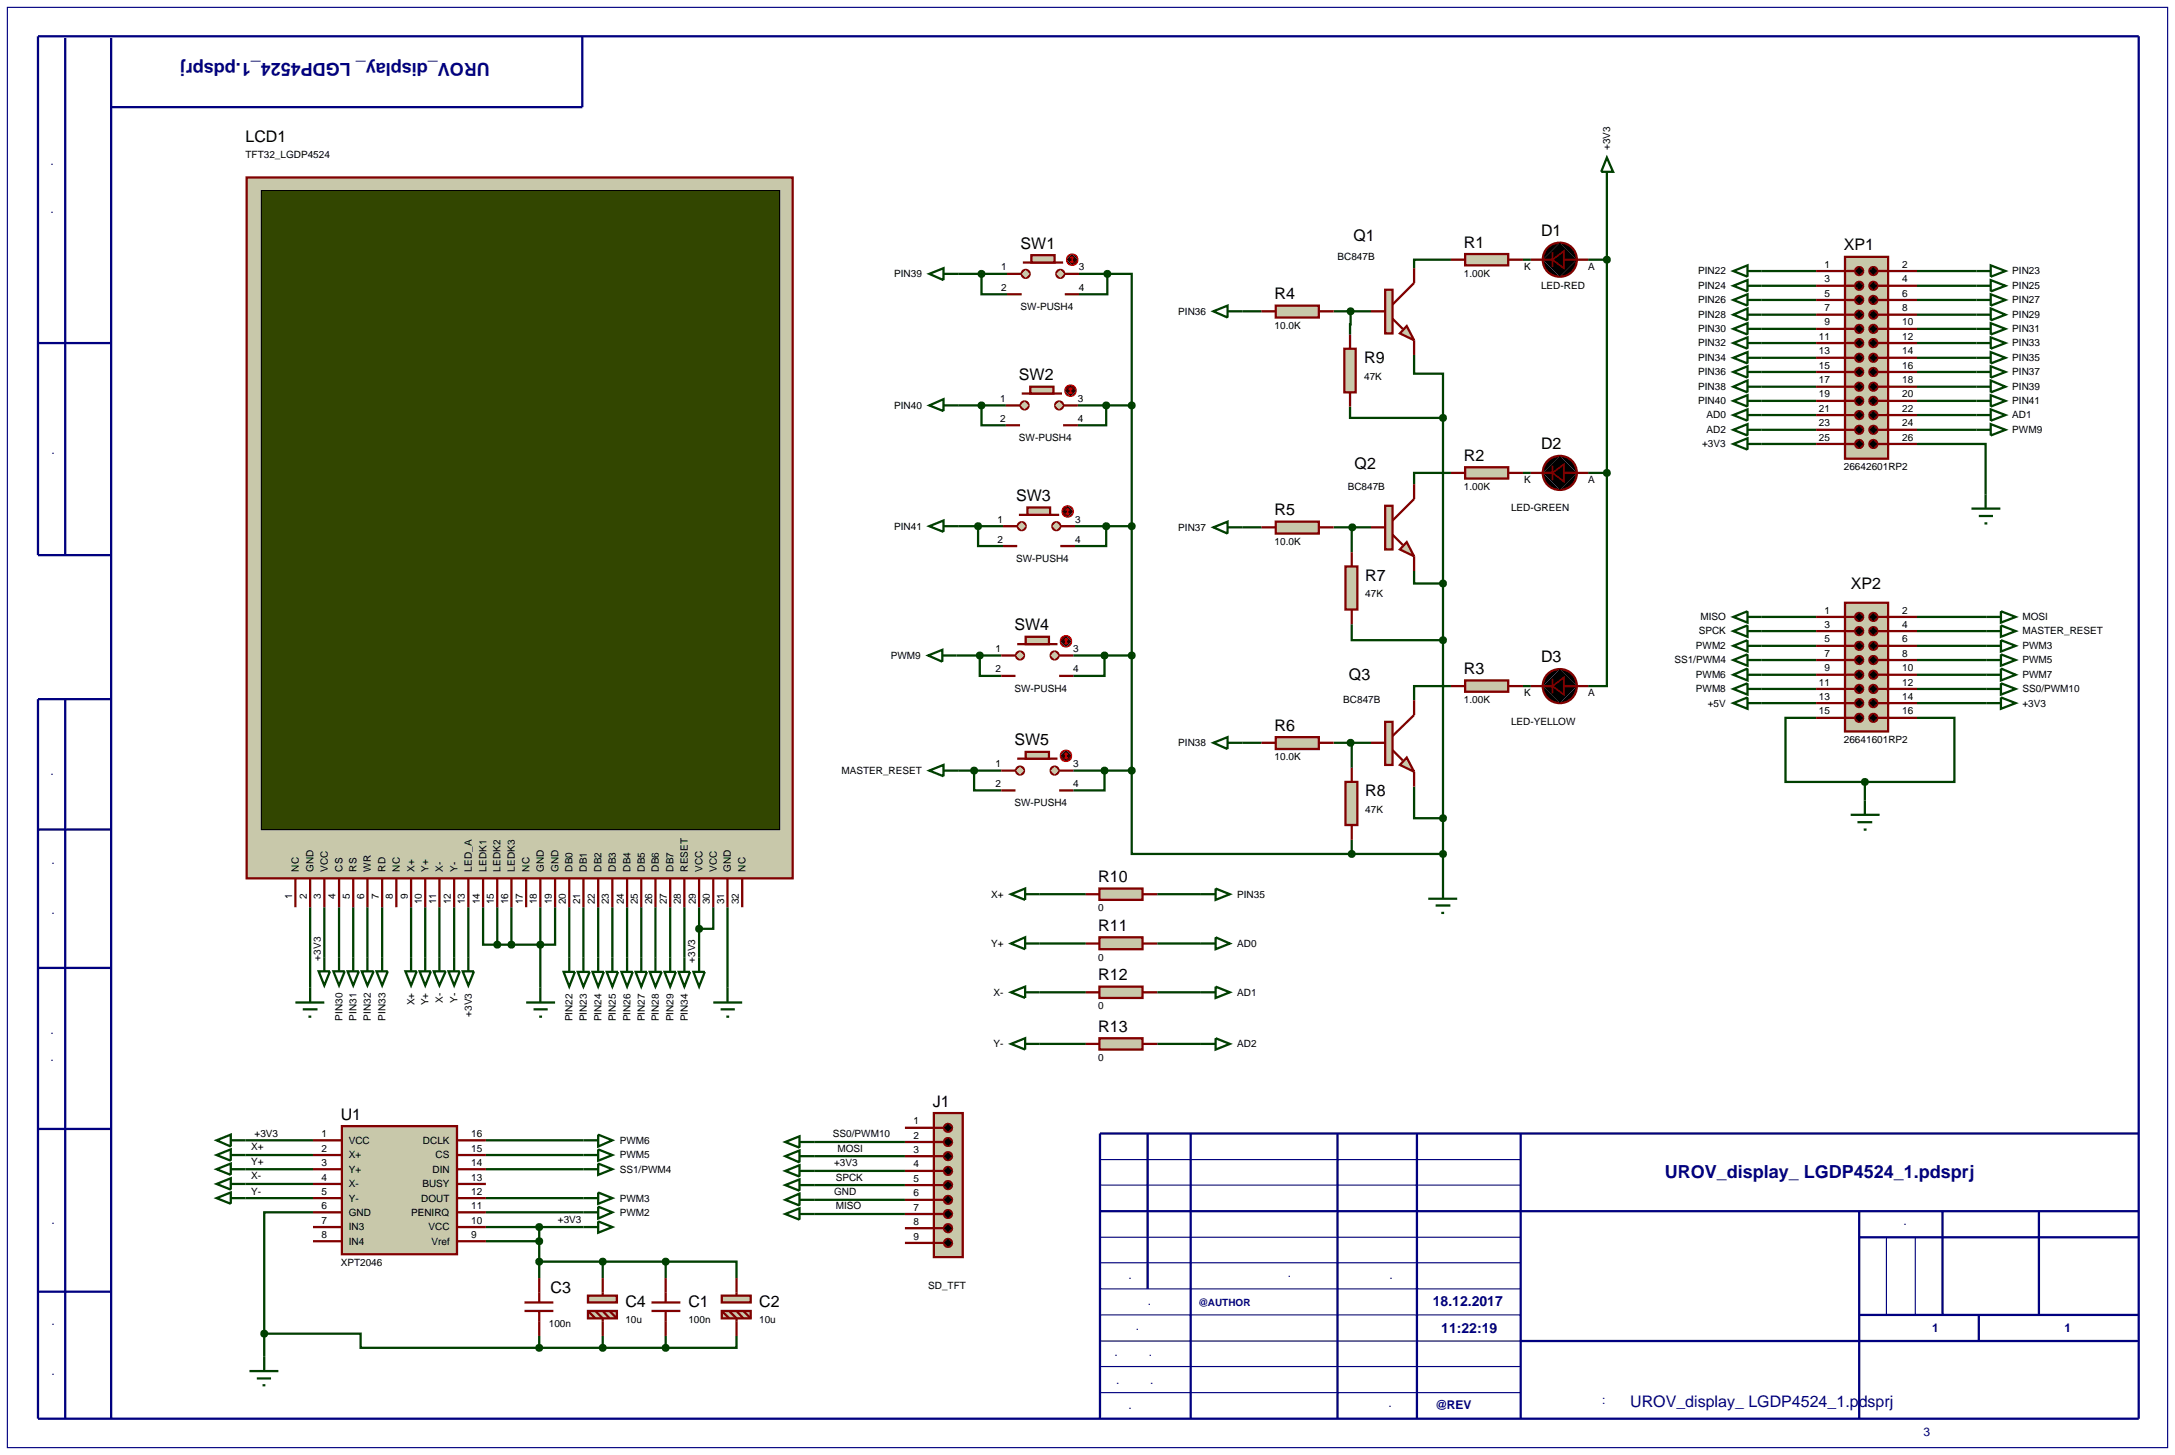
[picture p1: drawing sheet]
<svg xmlns="http://www.w3.org/2000/svg" width="384mm" height="257mm" viewBox="0 0 384 257" stroke-linecap="round" stroke-linejoin="round" font-family="sans-serif">
<defs><g id="words">
<g font-size="3.2" fill="#000080">
<text x="86.4" y="11.2" transform="rotate(-180 86.4 11.2)">UROV_display_ LGDP4524_1.pdsprj</text>
<text x="293.6" y="207.7">UROV_display_ LGDP4524_1.pdsprj</text>
</g>
<g font-size="2.8">
<text x="43.3" y="25">LCD1</text>
<text x="271.8" y="41.6">D1</text>
<text x="180" y="43.9">SW1</text>
<text x="238.7" y="42.6">Q1</text>
<text x="258.2" y="43.7">R1</text>
<text x="325.2" y="44.2">XP1</text>
<text x="224.8" y="52.8">R4</text>
<text x="240.6" y="64.1">R9</text>
<text x="179.7" y="67">SW2</text>
<text x="238.9" y="82.7">Q2</text>
<text x="258.2" y="81.3">R2</text>
<text x="271.8" y="79.2">D2</text>
<text x="179.2" y="88.4">SW3</text>
<text x="224.8" y="90.9">R5</text>
<text x="240.8" y="102.5">R7</text>
<text x="326.4" y="103.9">XP2</text>
<text x="178.9" y="111.2">SW4</text>
<text x="237.9" y="120">Q3</text>
<text x="258.2" y="118.9">R3</text>
<text x="271.8" y="116.8">D3</text>
<text x="178.9" y="131.5">SW5</text>
<text x="224.8" y="128.9">R6</text>
<text x="240.8" y="140.5">R8</text>
<text x="193.7" y="155.6">R10</text>
<text x="193.7" y="164.2">R11</text>
<text x="193.7" y="172.9">R12</text>
<text x="193.7" y="182">R13</text>
<text x="60.1" y="197.5">U1</text>
<text x="164.5" y="195.2">J1</text>
<text x="97.1" y="228">C3</text>
<text x="110.3" y="230.5">C4</text>
<text x="121.4" y="230.5">C1</text>
<text x="133.9" y="230.5">C2</text>
</g>
<text font-size="2.8" fill="#000080" x="287.5" y="248.1">UROV_display_ LGDP4524_1.pdsprj</text>
<g font-size="2.5" fill="#000080">
<text x="252.7" y="230.3">18.12.2017</text>
<text x="254.2" y="235">11:22:19</text>
</g>
<g font-size="2.1" fill="#000080">
<text x="9.3" y="42.7" transform="rotate(-90 9.3 42.7)">Перв. примен.</text>
<text x="9.5" y="86.3" transform="rotate(-90 9.5 86.3)">Справ. №</text>
<text x="9.3" y="141.9" transform="rotate(-90 9.3 141.9)">Подп. и дата</text>
<text x="9.5" y="165.2" transform="rotate(-90 9.5 165.2)">Инв. № дубл.</text>
<text x="9.3" y="192.2" transform="rotate(-90 9.3 192.2)">Взам. инв. №</text>
<text x="9.5" y="221.1" transform="rotate(-90 9.5 221.1)">Подп. и дата</text>
<text x="332.2" y="216.1">Лит.</text>
<text x="195.1" y="225.5">Изм.</text>
<text x="218.4" y="225.2">№ докум.</text>
<text x="240" y="225.5">Подп.</text>
<text x="195.3" y="230.1">Разраб.</text>
<text x="195.3" y="234.6">Пров.</text>
<text x="195.3" y="239.2">Т.контр.</text>
<text x="340.8" y="234.9">1</text>
<text x="364.1" y="234.9">1</text>
<text x="195.3" y="244">Н.контр.</text>
<text x="9.5" y="246.5" transform="rotate(-90 9.5 246.5)">Инв. № подл.</text>
<text x="195.6" y="248.4">Утв.</text>
<text x="239" y="248.1">Ревиз.</text>
<text x="253.1" y="248.4">@REV</text>
<text x="269" y="247.6">Файл проекта:</text>
<text x="329.7" y="253.2">Формат А3</text>
</g>
<g font-size="1.8">
<text x="43.3" y="27.8">TFT32_LGDP4524</text>
<text x="284" y="26.5" transform="rotate(-90 284 26.5)">+3V3</text>
<text x="176.6" y="47.7">1</text>
<text x="190.3" y="47.7">3</text>
<text x="235.9" y="45.9">BC847B</text>
<text x="268.8" y="47.6">K</text>
<text x="280.1" y="47.6">A</text>
<text x="321.8" y="47.2">1</text>
<text x="335.5" y="47.2">2</text>
<text x="157.7" y="48.9">PIN39</text>
<text x="176.6" y="51.3">2</text>
<text x="190.3" y="51.3">4</text>
<text x="258.2" y="48.8">1.00K</text>
<text x="271.8" y="50.9">LED-RED</text>
<text x="299.5" y="48.4">PIN22</text>
<text x="299.5" y="51">PIN24</text>
<text x="299.5" y="53.5">PIN26</text>
<text x="321.8" y="49.8">3</text>
<text x="321.8" y="52.3">5</text>
<text x="335.5" y="49.8">4</text>
<text x="335.5" y="52.3">6</text>
<text x="354.9" y="48.4">PIN23</text>
<text x="354.9" y="51">PIN25</text>
<text x="354.9" y="53.5">PIN27</text>
<text x="180" y="54.7">SW-PUSH4</text>
<text x="207.8" y="55.5">PIN36</text>
<text x="224.8" y="58">10.0K</text>
<text x="299.5" y="56.1">PIN28</text>
<text x="299.5" y="58.6">PIN30</text>
<text x="320.8" y="59.9">11</text>
<text x="321.8" y="54.9">7</text>
<text x="321.8" y="57.4">9</text>
<text x="335.5" y="54.9">8</text>
<text x="335.5" y="57.4">10</text>
<text x="335.5" y="59.9">12</text>
<text x="354.9" y="56.1">PIN29</text>
<text x="354.9" y="58.6">PIN31</text>
<text x="299.5" y="61.1">PIN32</text>
<text x="299.5" y="63.7">PIN34</text>
<text x="320.8" y="62.5">13</text>
<text x="320.8" y="65">15</text>
<text x="335.5" y="62.5">14</text>
<text x="335.5" y="65">16</text>
<text x="354.9" y="61.1">PIN33</text>
<text x="354.9" y="63.7">PIN35</text>
<text x="176.4" y="70.9">1</text>
<text x="190.1" y="70.9">3</text>
<text x="240.6" y="67">47K</text>
<text x="299.5" y="66.2">PIN36</text>
<text x="299.5" y="68.8">PIN38</text>
<text x="299.5" y="71.3">PIN40</text>
<text x="320.8" y="67.6">17</text>
<text x="320.8" y="70.1">19</text>
<text x="335.5" y="67.6">18</text>
<text x="335.5" y="70.1">20</text>
<text x="354.9" y="66.2">PIN37</text>
<text x="354.9" y="68.8">PIN39</text>
<text x="354.9" y="71.3">PIN41</text>
<text x="157.7" y="72.1">PIN40</text>
<text x="176.4" y="74.4">2</text>
<text x="179.7" y="77.8">SW-PUSH4</text>
<text x="190.1" y="74.4">4</text>
<text x="301" y="73.8">AD0</text>
<text x="301" y="76.4">AD2</text>
<text x="320.8" y="72.6">21</text>
<text x="320.8" y="75.2">23</text>
<text x="320.8" y="77.7">25</text>
<text x="335.5" y="72.6">22</text>
<text x="335.5" y="75.2">24</text>
<text x="335.5" y="77.7">26</text>
<text x="354.9" y="73.8">AD1</text>
<text x="354.9" y="76.4">PWM9</text>
<text x="300.2" y="78.9">+3V3</text>
<text x="325.2" y="82.9">26642601RP2</text>
<text x="237.7" y="86.5">BC847B</text>
<text x="258.2" y="86.4">1.00K</text>
<text x="268.8" y="85.2">K</text>
<text x="280.1" y="85.2">A</text>
<text x="157.7" y="93.4">PIN41</text>
<text x="175.9" y="92.2">1</text>
<text x="175.9" y="95.7">2</text>
<text x="189.6" y="92.2">3</text>
<text x="189.6" y="95.7">4</text>
<text x="207.8" y="93.6">PIN37</text>
<text x="266.5" y="90.2">LED-GREEN</text>
<text x="179.2" y="99.1">SW-PUSH4</text>
<text x="224.8" y="96.1">10.0K</text>
<text x="240.8" y="105.3">47K</text>
<text x="299.6" y="111.9">SPCK</text>
<text x="299.9" y="109.4">MISO</text>
<text x="321.8" y="108.2">1</text>
<text x="321.8" y="110.7">3</text>
<text x="321.8" y="113.3">5</text>
<text x="335.5" y="108.2">2</text>
<text x="335.5" y="110.7">4</text>
<text x="335.5" y="113.3">6</text>
<text x="356.7" y="109.4">MOSI</text>
<text x="356.7" y="111.9">MASTER_RESET</text>
<text x="157.1" y="116.2">PWM9</text>
<text x="175.6" y="115">1</text>
<text x="175.6" y="118.6">2</text>
<text x="189.3" y="115">3</text>
<text x="189.3" y="118.6">4</text>
<text x="295.3" y="117">SS1/PWM4</text>
<text x="299.1" y="114.5">PWM2</text>
<text x="299.1" y="119.6">PWM6</text>
<text x="321.8" y="115.8">7</text>
<text x="321.8" y="118.4">9</text>
<text x="335.5" y="115.8">8</text>
<text x="335.5" y="118.4">10</text>
<text x="356.7" y="114.5">PWM3</text>
<text x="356.7" y="117">PWM5</text>
<text x="356.7" y="119.6">PWM7</text>
<text x="178.9" y="122">SW-PUSH4</text>
<text x="236.9" y="123.9">BC847B</text>
<text x="258.2" y="124">1.00K</text>
<text x="268.8" y="122.8">K</text>
<text x="280.1" y="122.8">A</text>
<text x="299.1" y="122.1">PWM8</text>
<text x="301.2" y="124.6">+5V</text>
<text x="320.8" y="120.9">11</text>
<text x="320.8" y="123.4">13</text>
<text x="320.8" y="126">15</text>
<text x="335.5" y="120.9">12</text>
<text x="335.5" y="123.4">14</text>
<text x="335.5" y="126">16</text>
<text x="356.7" y="122.1">SS0/PWM10</text>
<text x="356.7" y="124.6">+3V3</text>
<text x="207.8" y="131.6">PIN38</text>
<text x="266.5" y="127.8">LED-YELLOW</text>
<text x="325.2" y="131">26641601RP2</text>
<text x="148.4" y="136.5">MASTER_RESET</text>
<text x="175.6" y="135.3">1</text>
<text x="189.3" y="135.3">3</text>
<text x="224.8" y="134.1">10.0K</text>
<text x="175.6" y="138.8">2</text>
<text x="178.9" y="142.2">SW-PUSH4</text>
<text x="189.3" y="138.8">4</text>
<text x="240.8" y="143.3">47K</text>
<text x="52.7" y="153.7" transform="rotate(-90 52.7 153.7)">NC</text>
<text x="55.3" y="153.7" transform="rotate(-90 55.3 153.7)">GND</text>
<text x="57.8" y="153.7" transform="rotate(-90 57.8 153.7)">VCC</text>
<text x="60.4" y="153.7" transform="rotate(-90 60.4 153.7)">CS</text>
<text x="62.9" y="153.7" transform="rotate(-90 62.9 153.7)">RS</text>
<text x="65.4" y="153.7" transform="rotate(-90 65.4 153.7)">WR</text>
<text x="68" y="153.7" transform="rotate(-90 68 153.7)">RD</text>
<text x="70.5" y="153.7" transform="rotate(-90 70.5 153.7)">NC</text>
<text x="73.1" y="153.7" transform="rotate(-90 73.1 153.7)">X+</text>
<text x="75.6" y="153.7" transform="rotate(-90 75.6 153.7)">Y+</text>
<text x="78.1" y="153.7" transform="rotate(-90 78.1 153.7)">X-</text>
<text x="80.7" y="153.7" transform="rotate(-90 80.7 153.7)">Y-</text>
<text x="83.2" y="153.7" transform="rotate(-90 83.2 153.7)">LED_A</text>
<text x="85.8" y="153.7" transform="rotate(-90 85.8 153.7)">LEDK1</text>
<text x="88.3" y="153.7" transform="rotate(-90 88.3 153.7)">LEDK2</text>
<text x="90.8" y="153.7" transform="rotate(-90 90.8 153.7)">LEDK3</text>
<text x="93.4" y="153.7" transform="rotate(-90 93.4 153.7)">NC</text>
<text x="95.9" y="153.7" transform="rotate(-90 95.9 153.7)">GND</text>
<text x="98.5" y="153.7" transform="rotate(-90 98.5 153.7)">GND</text>
<text x="101" y="153.7" transform="rotate(-90 101 153.7)">DB0</text>
<text x="103.5" y="153.7" transform="rotate(-90 103.5 153.7)">DB1</text>
<text x="106.1" y="153.7" transform="rotate(-90 106.1 153.7)">DB2</text>
<text x="108.6" y="153.7" transform="rotate(-90 108.6 153.7)">DB3</text>
<text x="111.2" y="153.7" transform="rotate(-90 111.2 153.7)">DB4</text>
<text x="113.7" y="153.7" transform="rotate(-90 113.7 153.7)">DB5</text>
<text x="116.2" y="153.7" transform="rotate(-90 116.2 153.7)">DB6</text>
<text x="118.8" y="153.7" transform="rotate(-90 118.8 153.7)">DB7</text>
<text x="121.3" y="153.7" transform="rotate(-90 121.3 153.7)">RESET</text>
<text x="123.9" y="153.7" transform="rotate(-90 123.9 153.7)">VCC</text>
<text x="126.4" y="153.7" transform="rotate(-90 126.4 153.7)">VCC</text>
<text x="128.9" y="153.7" transform="rotate(-90 128.9 153.7)">GND</text>
<text x="131.5" y="153.7" transform="rotate(-90 131.5 153.7)">NC</text>
<text x="51.5" y="158.5" transform="rotate(-90 51.5 158.5)">1</text>
<text x="54.1" y="158.5" transform="rotate(-90 54.1 158.5)">2</text>
<text x="56.6" y="158.5" transform="rotate(-90 56.6 158.5)">3</text>
<text x="59.2" y="158.5" transform="rotate(-90 59.2 158.5)">4</text>
<text x="61.7" y="158.5" transform="rotate(-90 61.7 158.5)">5</text>
<text x="64.2" y="158.5" transform="rotate(-90 64.2 158.5)">6</text>
<text x="66.8" y="158.5" transform="rotate(-90 66.8 158.5)">7</text>
<text x="69.3" y="158.5" transform="rotate(-90 69.3 158.5)">8</text>
<text x="71.9" y="158.5" transform="rotate(-90 71.9 158.5)">9</text>
<text x="74.4" y="159.5" transform="rotate(-90 74.4 159.5)">10</text>
<text x="76.9" y="159.5" transform="rotate(-90 76.9 159.5)">11</text>
<text x="79.5" y="159.5" transform="rotate(-90 79.5 159.5)">12</text>
<text x="82" y="159.5" transform="rotate(-90 82 159.5)">13</text>
<text x="84.6" y="159.5" transform="rotate(-90 84.6 159.5)">14</text>
<text x="87.1" y="159.5" transform="rotate(-90 87.1 159.5)">15</text>
<text x="89.6" y="159.5" transform="rotate(-90 89.6 159.5)">16</text>
<text x="92.2" y="159.5" transform="rotate(-90 92.2 159.5)">17</text>
<text x="94.7" y="159.5" transform="rotate(-90 94.7 159.5)">18</text>
<text x="97.3" y="159.5" transform="rotate(-90 97.3 159.5)">19</text>
<text x="99.8" y="159.5" transform="rotate(-90 99.8 159.5)">20</text>
<text x="102.3" y="159.5" transform="rotate(-90 102.3 159.5)">21</text>
<text x="104.9" y="159.5" transform="rotate(-90 104.9 159.5)">22</text>
<text x="107.4" y="159.5" transform="rotate(-90 107.4 159.5)">23</text>
<text x="110" y="159.5" transform="rotate(-90 110 159.5)">24</text>
<text x="112.5" y="159.5" transform="rotate(-90 112.5 159.5)">25</text>
<text x="115" y="159.5" transform="rotate(-90 115 159.5)">26</text>
<text x="117.6" y="159.5" transform="rotate(-90 117.6 159.5)">27</text>
<text x="120.1" y="159.5" transform="rotate(-90 120.1 159.5)">28</text>
<text x="122.7" y="159.5" transform="rotate(-90 122.7 159.5)">29</text>
<text x="125.2" y="159.5" transform="rotate(-90 125.2 159.5)">30</text>
<text x="127.7" y="159.5" transform="rotate(-90 127.7 159.5)">31</text>
<text x="130.3" y="159.5" transform="rotate(-90 130.3 159.5)">32</text>
<text x="174.8" y="158.3">X+</text>
<text x="193.7" y="160.7">0</text>
<text x="218.2" y="158.3">PIN35</text>
<text x="174.8" y="167">Y+</text>
<text x="218.2" y="167">AD0</text>
<text x="56.6" y="169.4" transform="rotate(-90 56.6 169.4)">+3V3</text>
<text x="122.6" y="169.8" transform="rotate(-90 122.6 169.8)">+3V3</text>
<text x="193.7" y="169.4">0</text>
<text x="60.4" y="180" transform="rotate(-90 60.4 180)">PIN30</text>
<text x="62.9" y="180" transform="rotate(-90 62.9 180)">PIN31</text>
<text x="65.4" y="180" transform="rotate(-90 65.4 180)">PIN32</text>
<text x="68" y="180" transform="rotate(-90 68 180)">PIN33</text>
<text x="73.1" y="177.3" transform="rotate(-90 73.1 177.3)">X+</text>
<text x="75.6" y="177.3" transform="rotate(-90 75.6 177.3)">Y+</text>
<text x="78.1" y="176.9" transform="rotate(-90 78.1 176.9)">X-</text>
<text x="80.7" y="176.9" transform="rotate(-90 80.7 176.9)">Y-</text>
<text x="83.2" y="179.3" transform="rotate(-90 83.2 179.3)">+3V3</text>
<text x="175.2" y="175.6">X-</text>
<text x="193.7" y="178">0</text>
<text x="218.2" y="175.6">AD1</text>
<text x="101" y="180.1" transform="rotate(-90 101 180.1)">PIN22</text>
<text x="103.5" y="180.1" transform="rotate(-90 103.5 180.1)">PIN23</text>
<text x="106.1" y="180.1" transform="rotate(-90 106.1 180.1)">PIN24</text>
<text x="108.6" y="180.1" transform="rotate(-90 108.6 180.1)">PIN25</text>
<text x="111.2" y="180.1" transform="rotate(-90 111.2 180.1)">PIN26</text>
<text x="113.7" y="180.1" transform="rotate(-90 113.7 180.1)">PIN27</text>
<text x="116.2" y="180.1" transform="rotate(-90 116.2 180.1)">PIN28</text>
<text x="118.8" y="180.1" transform="rotate(-90 118.8 180.1)">PIN29</text>
<text x="121.3" y="180.1" transform="rotate(-90 121.3 180.1)">PIN34</text>
<text x="175.2" y="184.7">Y-</text>
<text x="218.2" y="184.7">AD2</text>
<text x="193.7" y="187.1">0</text>
<text x="44.3" y="202.9">X+</text>
<text x="44.9" y="200.5">+3V3</text>
<text x="56.7" y="200.5">1</text>
<text x="56.7" y="203.1">2</text>
<text x="61.5" y="201.7">VCC</text>
<text x="74.6" y="201.7">DCLK</text>
<text x="83.1" y="200.5">16</text>
<text x="83.1" y="203.1">15</text>
<text x="109.3" y="201.7">PWM6</text>
<text x="146.9" y="200.6">SS0/PWM10</text>
<text x="147.7" y="203.1">MOSI</text>
<text x="161.1" y="198.3">1</text>
<text x="161.1" y="200.8">2</text>
<text x="161.1" y="203.3">3</text>
<text x="44.3" y="205.4">Y+</text>
<text x="44.3" y="208">X-</text>
<text x="56.7" y="205.6">3</text>
<text x="56.7" y="208.2">4</text>
<text x="61.5" y="204.3">X+</text>
<text x="61.5" y="206.8">Y+</text>
<text x="61.5" y="209.4">X-</text>
<text x="74.5" y="209.4">BUSY</text>
<text x="76.3" y="206.8">DIN</text>
<text x="76.8" y="204.3">CS</text>
<text x="83.1" y="205.6">14</text>
<text x="83.1" y="208.2">13</text>
<text x="109.3" y="204.3">PWM5</text>
<text x="109.3" y="206.8">SS1/PWM4</text>
<text x="147.1" y="205.7">+3V3</text>
<text x="147.4" y="208.2">SPCK</text>
<text x="161.1" y="205.9">4</text>
<text x="161.1" y="208.4">5</text>
<text x="44.3" y="210.8">Y-</text>
<text x="56.7" y="210.7">5</text>
<text x="56.7" y="213.2">6</text>
<text x="56.7" y="215.8">7</text>
<text x="61.5" y="211.9">Y-</text>
<text x="61.5" y="214.4">GND</text>
<text x="72.5" y="214.4">PENIRQ</text>
<text x="74.3" y="211.9">DOUT</text>
<text x="83.1" y="210.7">12</text>
<text x="83.1" y="213.2">11</text>
<text x="83.1" y="215.8">10</text>
<text x="98.4" y="215.7">+3V3</text>
<text x="109.3" y="211.9">PWM3</text>
<text x="109.3" y="214.4">PWM2</text>
<text x="147.1" y="210.8">GND</text>
<text x="147.4" y="213.3">MISO</text>
<text x="161.1" y="211">6</text>
<text x="161.1" y="213.5">7</text>
<text x="161.1" y="216">8</text>
<text x="56.7" y="218.3">8</text>
<text x="61.5" y="217">IN3</text>
<text x="61.5" y="219.5">IN4</text>
<text x="75.6" y="217">VCC</text>
<text x="76.1" y="219.5">Vref</text>
<text x="83.1" y="218.3">9</text>
<text x="161.1" y="218.6">9</text>
<text x="60.1" y="223.2">XPT2046</text>
<text x="163.7" y="227.3">SD_TFT</text>
<text x="110.3" y="233.4">10u</text>
<text x="121.4" y="233.4">100n</text>
<text x="133.9" y="233.4">10u</text>
<text x="96.8" y="234.1">100n</text>
</g>
<text font-size="1.8" fill="#000080" x="211.3" y="230.4">@AUTHOR</text>
</g></defs>
<path d="M1.3 1.3h381v254h-381zM194 218.2h74.2M194 209h74.2M194 204.5h74.2M332.7 218.2v13.7M337.8 218.2v13.7M194 222.7h74.2M194 231.9h74.2M194 236.5h74.2M194 227.3h74.2M194 241h74.2M194 245.6h74.2" fill="none" stroke="#000080" stroke-width=".2"/>
<g fill="none" stroke="#000080" stroke-width=".4">
<path d="M11.5 6.7v91.2M19.6 6.7v243.5M102.7 6.4v12.5h-83.1M6.7 60.5h12.9M19.6 97.9h-12.9v-91.5h370.5v243.8h-370.5v-126.9h12.9M11.5 123.3v126.9M6.7 146.3h12.9M6.7 170.7h12.9M6.7 199.1h12.9M202.4 199.9v27.4M210 199.9v50.3M235.9 199.9v50.3"/>
<path d="M249.9 199.9v50.3M268.2 199.9v50.3M377.2 199.9h-183.2v50.3M194 213.6h183.2M327.9 213.6v36.6M327.9 218.2h49.3M342.6 213.6v18.3M359.6 213.6v18.3M6.7 227.8h12.9M268.2 236.5h109M327.9 231.9h49.3M349 231.9v4.6"/>
</g>
<g fill="none" stroke="#004000" stroke-width=".4">
<path d="M283.4 32.8v50.6M169 48.3h8.6M173.1 48.3v3.6h4.5M190.3 48.3h5M195.3 48.3h4.3v23.2M195.3 48.3v3.6h-5M219.1 54.9h3.4M235.2 54.9h6.6M238.2 54.9l-.1 4.1M255.9 45.8h-6.5v1.5M268.6 45.8h1.4M280.1 45.8h3.3"/>
<path d="M310.7 47.8h9.6M310.7 50.4h9.6M310.7 52.9h9.6M310.7 55.5h9.6M310.7 58h9.6M338.1 47.8h10.5M338.1 50.4h10.5M338.1 52.9h10.5M338.1 55.5h10.5M338.1 58h10.5M169 71.5h8.4M173.1 71.5v3.5h4.3"/>
<path d="M190.1 71.5h9.5M195.1 71.5v3.5h-5M199.6 71.5v64.4M238.1 71.7v2h16.4M249.4 62.6v3.3h5.1v7.8M254.5 73.7v82.2M310.7 60.5h9.6M310.7 63.1h9.6M310.7 65.6h9.6M310.7 68.2h9.6M310.7 70.7h9.6M310.7 73.2h9.6"/>
<path d="M310.7 75.8h9.6M310.7 78.3h9.6M338.1 78.3h12.1v8.9M338.1 60.5h10.5M338.1 63.1h10.5M338.1 65.6h10.5M338.1 68.2h10.5M338.1 70.7h10.5M338.1 73.2h10.5M338.1 75.8h10.5M169 92.8h7.9M172.5 92.8v3.5h4.4"/>
<path d="M189.6 92.8h10M195.1 92.8v3.5h-5.5M219.1 93h3.4M235.2 93h6.6M238.5 93v-.2h-.1v4.6M255.9 83.4h-6.5v2M268.6 83.4h1.4M280.1 83.4h3.3M283.4 83.4v37.6h-3.3M168.7 115.6h7.9M172.8 115.6v3.6h3.8M189.3 115.6h10.3"/>
<path d="M194.8 115.6v3.6h-5.5M238.4 110.1v2.8h16.1M249.4 100.7v2.2h5.1M310.7 108.8h9.6M310.7 111.3h9.6M310.7 113.9h9.6M310.7 116.4h9.6M310.7 119h9.6M338.1 108.8h12.3M338.1 111.3h12.3M338.1 113.9h12.3M338.1 116.4h12.3"/>
<path d="M338.1 119h12.3M169 135.9h7.6M171.8 135.9v3.5h4.8M189.3 135.9h10.3M194.8 135.9v3.5h-5.5M199.6 135.9v14.7h38.8M219.1 131h3.4M235.2 131h6.6M238.2 131v-.2h.2v4.6M249.4 138.7v5.6h5.1M255.9 121h-6.5v2.5M268.6 121h1.4"/>
<path d="M310.7 121.5h9.6M310.7 124h9.6M320.3 126.6h-5.4v11.3h14M328.9 137.9v3.3M338.1 126.6h6.6v11.3h-15.8M338.1 121.5h12.3M338.1 124h12.3M54.7 160v14.2M57.2 160v8.8M59.8 160v8.8M62.3 160v8.8M64.8 160v8.8"/>
<path d="M67.4 160v8.8M72.5 160v8.8M75 160v8.8M77.5 160v8.8M80.1 160v8.8M82.6 160v8.8M85.2 160v6.6h2.5M87.7 160v6.6M90.2 160v6.6M95.3 160v14.2M97.9 160v6.6h-10.2M100.4 160v8.9"/>
<path d="M102.9 160v8.9M105.5 160v8.9M108 160v8.9M110.6 160v8.9M113.1 160v8.9M115.6 160v8.9M118.2 160v8.9M120.7 160v8.9M123.3 160v8.9M125.8 160v3.8h-2.5M128.3 160v14.2M183.3 157.7h8.2"/>
<path d="M204.1 157.7h7.7M238.4 150.6h16.1M238.4 148.1v2.5M183.3 166.4h8.2M183.3 175h8.2M204.1 166.4h7.7M204.1 175h7.7M183.3 184.1h8.2M204.1 184.1h7.7M43.3 201.1h11.9M43.3 203.7h11.9M43.3 206.2h11.9"/>
<path d="M43.3 208.8h11.9M43.3 211.3h11.9M55.2 213.8h-8.6v21.4M85.7 201.1h17.2M85.7 203.7h17.2M85.7 206.2h17.2M85.7 211.3h17.2M85.7 213.8h17.2M85.7 216.4h17.2M85.7 218.9h9.4M95.1 216.4v9M143.6 201.4h16"/>
<path d="M143.6 203.9h16M143.6 206.5h16M143.6 209h16M143.6 211.6h16M143.6 214.1h16M46.6 235.2h17v2.5h31.5M46.6 235.2v4M95.1 235.6v2.1M95.1 222.5h22.3M95.1 237.7h22.3M106.3 222.5v2.9M106.3 235.6v2.1"/>
<path d="M117.4 222.5h12.5v2.9M117.4 222.5v2.9M117.4 235.6v2.1M129.9 235.6v2.1h-12.5"/>
</g>
<path d="M43.5 31.3h96.3v123.6h-96.3z" fill="#c8c8aa" stroke="#800000" stroke-width=".4"/>
<path d="M46.1 33.6h91.4v112.7h-91.4z" fill="#324600" stroke="#000" stroke-width=".2"/>
<g fill="none" stroke="#800000" stroke-width=".4">
<path d="M52.1 154.9v5.1M54.7 154.9v5.1M57.2 154.9v5.1M59.8 154.9v5.1M62.3 154.9v5.1M64.8 154.9v5.1M67.4 154.9v5.1M69.9 154.9v5.1M72.5 154.9v5.1M75 154.9v5.1M77.5 154.9v5.1M80.1 154.9v5.1"/>
<path d="M82.6 154.9v5.1M85.2 154.9v5.1M87.7 154.9v5.1M90.2 154.9v5.1M92.8 154.9v5.1M95.3 154.9v5.1M97.9 154.9v5.1M100.4 154.9v5.1M102.9 154.9v5.1M105.5 154.9v5.1M108 154.9v5.1M110.6 154.9v5.1"/>
<path d="M113.1 154.9v5.1M115.6 154.9v5.1M118.2 154.9v5.1M120.7 154.9v5.1M123.3 154.9v5.1M125.8 154.9v5.1M128.3 154.9v5.1M130.9 154.9v5.1"/>
</g>
<path d="M60.3 198.6h20.3v22.6h-20.3z" fill="#c8c8aa" stroke="#800000" stroke-width=".4"/>
<g fill="none" stroke="#800000" stroke-width=".4">
<path d="M55.2 201.1h5.1M55.2 203.7h5.1M55.2 206.2h5.1M55.2 208.8h5.1M55.2 211.3h5.1M55.2 213.8h5.1M55.2 216.4h5.1M55.2 218.9h5.1M80.6 201.1h5.1M80.6 203.7h5.1M80.6 206.2h5.1M80.6 208.8h5.1"/>
<path d="M80.6 211.3h5.1M80.6 213.8h5.1M80.6 216.4h5.1M80.6 218.9h5.1"/>
</g>
<g fill="#c8c8aa" stroke="#800000" stroke-width=".4">
<path d="M248.1 57.5l1.3 2.5-2.5-1.2z"/>
<path d="M244.3 51.1h1.3v7.7h-1.3z"/>
</g>
<path d="M241.8 54.9h2.5M245.6 56.2l1.8 1.8M249.4 47.3v2.6l-3.8 3.8M249.4 60v2.6" fill="none" stroke="#800000" stroke-width=".4"/>
<g fill="#c8c8aa" stroke="#800000" stroke-width=".4">
<path d="M248.1 95.6l1.3 2.5-2.5-1.2z"/>
<path d="M244.3 89.2h1.3v7.7h-1.3z"/>
</g>
<path d="M241.8 93h2.5M245.6 94.3l1.8 1.8M249.4 85.4v2.6l-3.8 3.8M249.4 98.1v2.6" fill="none" stroke="#800000" stroke-width=".4"/>
<g fill="#c8c8aa" stroke="#800000" stroke-width=".4">
<path d="M248.1 133.6l1.3 2.5-2.5-1.2z"/>
<path d="M244.3 127.3h1.3v7.6h-1.3z"/>
</g>
<path d="M270 45.8h3.8M275.8 45.8h4.3M270 83.4h3.8M275.8 83.4h4.3M241.8 131h2.5M245.6 132.3l1.8 1.8M249.4 123.5v2.6l-3.8 3.7M249.4 136.1v2.6M270 121h3.8M275.8 121h4.3" fill="none" stroke="#800000" stroke-width=".4"/>
<g fill="#000" stroke="#800000" stroke-width=".4">
<path d="M272.7 43.9a2.97 2.97 0 0 1 2.4-1.1l-3 3 .1-.7zM275.1 42.8a2.95 2.95 0 0 1 3 3zM278.1 45.8a2.95 2.95 0 0 1-3 3zM272.1 45.8l3 3a2.95 2.95 0 0 1-3-3z"/>
<path d="M273.2 81l1.2-.5 .7-.1-3 3a2.97 2.97 0 0 1 1.1-2.4zM275.1 80.4a2.95 2.95 0 0 1 3 3zM275.1 86.4l3-3a2.95 2.95 0 0 1-3 3zM272.1 83.4l3 3a2.95 2.95 0 0 1-3-3z"/>
<path d="M273.2 118.6l1.2-.5 .7-.1-3 3a2.97 2.97 0 0 1 1.1-2.4zM275.1 118a2.95 2.95 0 0 1 3 3zM275.1 124l3-3a2.95 2.95 0 0 1-3 3zM272.1 121l3 3a2.95 2.95 0 0 1-3-3z"/>
</g>
<path d="M272.1 45.8l3-3 3 3-3 3zM275.1 80.4l3 3-3 3-3-3zM275.1 118l3 3-3 3-3-3z" fill="#000"/>
<path d="M273.8 44.5v2.6M273.8 82.1v2.6M273.8 119.7v2.6" fill="none" stroke="#800000" stroke-width=".3"/>
<path d="M273.8 45.8l2-1.5v3zM273.8 83.4l2-1.5v3zM273.8 121l2-1.5v3z" fill="#000" stroke="#800000" stroke-width=".3"/>
<path d="M258.4 44.8h7.6v2h-7.6z" fill="#c8c8aa" stroke="#800000" stroke-width=".4"/>
<path d="M255.9 45.8h2.5M266 45.8h2.6" fill="none" stroke="#800000" stroke-width=".4"/>
<path d="M258.4 82.4h7.6v2h-7.6z" fill="#c8c8aa" stroke="#800000" stroke-width=".4"/>
<path d="M255.9 83.4h2.5M266 83.4h2.6" fill="none" stroke="#800000" stroke-width=".4"/>
<path d="M258.4 120h7.6v2h-7.6z" fill="#c8c8aa" stroke="#800000" stroke-width=".4"/>
<path d="M255.9 121h2.5M266 121h2.6" fill="none" stroke="#800000" stroke-width=".4"/>
<path d="M283.4 27.8l1.1 2.5h-2.1zM283.4 30.3v2.5M251.9 158.5h5.1M253.2 159.7h2.6M254.5 155.9v2.6M254.2 161h.5" fill="none" stroke="#004000" stroke-width=".4"/>
<path d="M283.1 45.4l.3-.1-.5 .5zM283.4 45.3l.4 .2 .1 .3zM283.9 45.8l-.2 .4-.3 .1zM282.9 45.8l.5 .5-.3-.1z" fill="#004000" stroke="#004000" stroke-width=".4"/>
<path d="M282.9 45.8l.5-.5 .5 .5-.5 .5z" fill="#004000"/>
<path d="M283 83.1l.4-.2-.5 .5zM283.4 82.9l.3 .1 .2 .4zM283.9 83.4l-.1 .3-.4 .2zM282.9 83.4l.5 .5-.3-.1z" fill="#004000" stroke="#004000" stroke-width=".4"/>
<path d="M282.9 83.4l.5-.5 .5 .5-.5 .5z" fill="#004000"/>
<path d="M225 53.9h7.6v2.1h-7.6z" fill="#c8c8aa" stroke="#800000" stroke-width=".4"/>
<path d="M222.5 54.9h2.5M232.6 54.9h2.6" fill="none" stroke="#800000" stroke-width=".4"/>
<path d="M225 92h7.6v2.1h-7.6z" fill="#c8c8aa" stroke="#800000" stroke-width=".4"/>
<path d="M222.5 93h2.5M232.6 93h2.6" fill="none" stroke="#800000" stroke-width=".4"/>
<path d="M225 130h7.6v2.1h-7.6z" fill="#c8c8aa" stroke="#800000" stroke-width=".4"/>
<path d="M222.5 131h2.5M232.6 131h2.6" fill="none" stroke="#800000" stroke-width=".4"/>
<path d="M237.3 99.9h2.1v7.6h-2.1z" fill="#c8c8aa" stroke="#800000" stroke-width=".4"/>
<path d="M238.4 97.4v2.5M238.4 107.5v2.6" fill="none" stroke="#800000" stroke-width=".4"/>
<path d="M237.3 137.9h2.1v7.6h-2.1z" fill="#c8c8aa" stroke="#800000" stroke-width=".4"/>
<path d="M238.4 135.4v2.5M238.4 145.5v2.6" fill="none" stroke="#800000" stroke-width=".4"/>
<path d="M237.1 61.5h2v7.7h-2z" fill="#c8c8aa" stroke="#800000" stroke-width=".4"/>
<path d="M238.1 59v2.5M238.1 69.2v2.5" fill="none" stroke="#800000" stroke-width=".4"/>
<path d="M237.8 54.6l.4-.2-.5 .5zM238.2 54.4l.4 .2 .1 .3zM238.7 54.9l-.1 .3-.4 .2zM237.7 54.9l.5 .5-.3-.1z" fill="#004000" stroke="#004000" stroke-width=".4"/>
<path d="M237.7 54.9l.5-.5 .5 .5-.5 .5z" fill="#004000"/>
<path d="M238.2 92.6l.3-.1-.5 .5zM238.5 92.5l.3 .1 .2 .4zM238.5 93.5l.5-.5-.2 .4zM238 93l.5 .5-.4-.2z" fill="#004000" stroke="#004000" stroke-width=".4"/>
<path d="M238.5 92.5l.5 .5-.5 .5-.5-.5z" fill="#004000"/>
<path d="M237.8 130.7l.4-.2-.5 .5zM238.2 130.5l.4 .2 .1 .3zM238.7 131l-.1 .3-.4 .2zM237.7 131l.5 .5-.3-.1z" fill="#004000" stroke="#004000" stroke-width=".4"/>
<path d="M237.7 131l.5-.5 .5 .5-.5 .5z" fill="#004000"/>
<path d="M254.2 150.2l.3-.1-.5 .5zM254.5 150.1l.3 .1 .2 .4zM254.5 151.1l.5-.5-.2 .4zM254 150.6l.5 .5-.3-.1z" fill="#004000" stroke="#004000" stroke-width=".4"/>
<path d="M254.5 150.1l.5 .5-.5 .5-.5-.5z" fill="#004000"/>
<path d="M254.2 112.5l.3-.1-.5 .5zM254.5 112.4l.3 .1 .2 .4zM254.5 113.4l.5-.5-.2 .4zM254 112.9l.5 .5-.4-.2z" fill="#004000" stroke="#004000" stroke-width=".4"/>
<path d="M254.5 112.4l.5 .5-.5 .5-.5-.5z" fill="#004000"/>
<path d="M254.1 102.6l.4-.2-.5 .5zM254.5 102.4l.3 .1 .2 .4zM254.5 103.4l.5-.5-.2 .4zM254 102.9l.5 .5-.4-.2z" fill="#004000" stroke="#004000" stroke-width=".4"/>
<path d="M254 102.9l.5-.5 .5 .5-.5 .5z" fill="#004000"/>
<path d="M254.2 73.3l.3-.1-.5 .5zM254.5 73.2l.3 .1 .2 .4zM254.5 74.2l.5-.5-.2 .4zM254 73.7l.5 .5-.4-.2z" fill="#004000" stroke="#004000" stroke-width=".4"/>
<path d="M254.5 73.2l.5 .5-.5 .5-.5-.5z" fill="#004000"/>
<path d="M214 54.9l2.5-1v2.1zM216.5 54.9h2.6M214 93l2.5-1v2.1zM216.5 93h2.6M214 131l2.5-1v2.1zM216.5 131h2.6" fill="none" stroke="#004000" stroke-width=".4"/>
<g fill="#c8c8aa" stroke="#800000" stroke-width=".4">
<path d="M186.5 47.8l.5-.2-.7 .7zM187 47.6a.68 .68 0 0 1 .7 .7zM187.7 48.3a.68 .68 0 0 1-.7 .7zM186.3 48.3l.7 .7a.68 .68 0 0 1-.7-.7z"/>
<path d="M180.4 47.8l.5-.2-.7 .7zM180.9 47.6a.68 .68 0 0 1 .7 .7zM181.6 48.3a.68 .68 0 0 1-.7 .7zM180.2 48.3l.7 .7a.68 .68 0 0 1-.7-.7z"/>
</g>
<g fill="#c8c8aa">
<path d="M186.3 48.3l.7-.7 .7 .7-.7 .7z"/>
<path d="M180.9 47.6l.7 .7-.7 .7-.7-.7z"/>
</g>
<path d="M180.4 46.3h7.1" fill="none" stroke="#800000" stroke-width=".4"/>
<path d="M181.9 45h4.1v1.3h-4.1z" fill="#c8c8aa" stroke="#800000" stroke-width=".4"/>
<path d="M177.6 48.3h2.6M177.6 51.9h2.6M187.8 48.3h2.5M187.8 51.9h2.5" fill="none" stroke="#800000" stroke-width=".4"/>
<path d="M188.4 45.1l.7-.3-1 1zM189.1 44.8a.94 .94 0 0 1 1 1zM189.1 46.8l1-1a.94 .94 0 0 1-1 1zM188.1 45.8l1 1a.94 .94 0 0 1-1-1z" fill="#400000" stroke="#f00" stroke-width=".2"/>
<path d="M189.1 44.8l1 1-1 1-1-1z" fill="#400000"/>
<path d="M188.8 46.1l.3 .2M189.1 45.3v1M189.1 45.3l-.3 .2M189.1 45.3l.2 .2M189.3 46.1l-.2 .2" fill="none" stroke="#f00" stroke-width=".2"/>
<g fill="#c8c8aa" stroke="#800000" stroke-width=".4">
<path d="M186.3 71l.5-.2-.7 .7zM186.8 70.8a.68 .68 0 0 1 .7 .7zM187.5 71.5a.68 .68 0 0 1-.7 .7zM186.1 71.5l.7 .7a.68 .68 0 0 1-.7-.7z"/>
<path d="M180.2 71l.5-.2-.7 .7zM180.7 70.8a.68 .68 0 0 1 .7 .7zM180.7 72.2l.7-.7a.68 .68 0 0 1-.7 .7zM180 71.5l.7 .7a.68 .68 0 0 1-.7-.7z"/>
</g>
<g fill="#c8c8aa">
<path d="M186.1 71.5l.7-.7 .7 .7-.7 .7z"/>
<path d="M180.7 70.8l.7 .7-.7 .7-.7-.7z"/>
</g>
<path d="M180.2 69.4h7.1" fill="none" stroke="#800000" stroke-width=".4"/>
<path d="M181.7 68.2h4.1v1.2h-4.1z" fill="#c8c8aa" stroke="#800000" stroke-width=".4"/>
<path d="M177.4 71.5h2.5M177.4 75h2.5M187.5 71.5h2.6M187.5 75h2.6" fill="none" stroke="#800000" stroke-width=".4"/>
<path d="M188.1 68.2l.7-.3-1 1zM188.8 67.9a.94 .94 0 0 1 1 1zM189.8 68.9a.94 .94 0 0 1-1 1zM187.8 68.9l1 1a.94 .94 0 0 1-1-1z" fill="#400000" stroke="#f00" stroke-width=".2"/>
<path d="M187.8 68.9l1-1 1 1-1 1z" fill="#400000"/>
<path d="M188.5 69.2l.3 .2M188.8 68.4v1M188.8 68.4l-.3 .3M188.8 68.4l.3 .3M189.1 69.2l-.3 .2" fill="none" stroke="#f00" stroke-width=".2"/>
<g fill="#c8c8aa" stroke="#800000" stroke-width=".4">
<path d="M185.8 92.3l.5-.2-.7 .7zM186.3 92.1a.68 .68 0 0 1 .7 .7zM186.3 93.5l.7-.7a.68 .68 0 0 1-.7 .7zM185.6 92.8l.7 .7a.68 .68 0 0 1-.7-.7z"/>
<path d="M179.7 92.3l.5-.2-.7 .7zM180.2 92.1a.68 .68 0 0 1 .7 .7zM180.9 92.8a.68 .68 0 0 1-.7 .7zM179.5 92.8l.7 .7a.68 .68 0 0 1-.7-.7z"/>
</g>
<g fill="#c8c8aa">
<path d="M185.6 92.8l.7-.7 .7 .7-.7 .7z"/>
<path d="M179.5 92.8l.7-.7 .7 .7-.7 .7z"/>
</g>
<path d="M179.7 90.8h7.1" fill="none" stroke="#800000" stroke-width=".4"/>
<path d="M181.2 89.5h4v1.3h-4z" fill="#c8c8aa" stroke="#800000" stroke-width=".4"/>
<path d="M176.9 92.8h2.5M176.9 96.3h2.5M187 92.8h2.6M187 96.3h2.6" fill="none" stroke="#800000" stroke-width=".4"/>
<path d="M187.6 89.5l.7-.3-1 1zM188.3 89.2a.94 .94 0 0 1 1 1zM189.3 90.2a.94 .94 0 0 1-1 1zM187.3 90.2l1 1a.94 .94 0 0 1-1-1z" fill="#400000" stroke="#f00" stroke-width=".2"/>
<path d="M188.3 89.2l1 1-1 1-1-1z" fill="#400000"/>
<path d="M188 90.5l.3 .3M188.3 89.7v1.1M188.3 89.7l-.3 .3M188.3 89.7l.2 .3M188.5 90.5l-.2 .3" fill="none" stroke="#f00" stroke-width=".2"/>
<g fill="#c8c8aa" stroke="#800000" stroke-width=".4">
<path d="M185.5 115.1l.5-.2-.7 .7zM186 114.9a.68 .68 0 0 1 .7 .7zM186.7 115.6a.68 .68 0 0 1-.7 .7zM185.3 115.6l.7 .7a.68 .68 0 0 1-.7-.7z"/>
<path d="M179.4 115.1l.5-.2-.7 .7zM179.9 114.9a.68 .68 0 0 1 .7 .7zM180.6 115.6a.68 .68 0 0 1-.7 .7zM179.2 115.6l.7 .7a.68 .68 0 0 1-.7-.7z"/>
</g>
<g fill="#c8c8aa">
<path d="M185.3 115.6l.7-.7 .7 .7-.7 .7z"/>
<path d="M179.2 115.6l.7-.7 .7 .7-.7 .7z"/>
</g>
<path d="M179.4 113.6h7.1" fill="none" stroke="#800000" stroke-width=".4"/>
<path d="M180.9 112.3h4.1v1.3h-4.1z" fill="#c8c8aa" stroke="#800000" stroke-width=".4"/>
<path d="M176.6 115.6h2.5M176.6 119.2h2.5M186.8 115.6h2.5M186.8 119.2h2.5" fill="none" stroke="#800000" stroke-width=".4"/>
<path d="M187.3 112.4l.7-.3-1 1zM188 112.1a.94 .94 0 0 1 1 1zM189 113.1a.94 .94 0 0 1-1 1zM187 113.1l1 1a.94 .94 0 0 1-1-1z" fill="#400000" stroke="#f00" stroke-width=".2"/>
<path d="M187 113.1l1-1 1 1-1 1z" fill="#400000"/>
<path d="M187.8 113.4l.2 .2M188 112.6v1M188 112.6l-.2 .3M188 112.6l.3 .3M188.3 113.4l-.3 .2" fill="none" stroke="#f00" stroke-width=".2"/>
<g fill="none" stroke="#004000" stroke-width=".4">
<path d="M305.7 47.8l2.5-1v2zM305.7 50.4l2.5-1v2zM305.7 52.9l2.5-1v2zM305.7 55.5l2.5-1.1v2.1zM305.7 58l2.5-1v2zM308.2 47.8h2.5M308.2 50.4h2.5M308.2 52.9h2.5M308.2 55.5h2.5M308.2 58h2.5M348.6 47.8h2.5M348.6 50.4h2.5"/>
<path d="M348.6 52.9h2.5M348.6 55.5h2.5M348.6 58h2.5M351.1 46.8l2.6 1-2.6 1zM351.1 49.4l2.6 1-2.6 1zM351.1 51.9l2.6 1-2.6 1zM351.1 54.4l2.6 1.1-2.6 1zM351.1 57l2.6 1-2.6 1zM351.1 59.5l2.6 1-2.6 1zM305.7 60.5l2.5-1v2zM305.7 63.1l2.5-1v2zM305.7 65.6l2.5-1v2z"/>
<path d="M305.7 68.2l2.5-1.1v2.1zM305.7 70.7l2.5-1v2zM305.7 73.2l2.5-1v2zM305.7 75.8l2.5-1v2zM305.7 78.3l2.5-1v2zM308.2 60.5h2.5M308.2 63.1h2.5M308.2 65.6h2.5M308.2 68.2h2.5M308.2 70.7h2.5M308.2 73.2h2.5M308.2 75.8h2.5"/>
<path d="M308.2 78.3h2.5M348.6 60.5h2.5M348.6 63.1h2.5M348.6 65.6h2.5M348.6 68.2h2.5M348.6 70.7h2.5M348.6 73.2h2.5M348.6 75.8h2.5M351.1 62.1l2.6 1-2.6 1zM351.1 64.6l2.6 1-2.6 1zM351.1 67.1l2.6 1.1-2.6 1zM351.1 69.7l2.6 1-2.6 1z"/>
<path d="M351.1 72.2l2.6 1-2.6 1zM351.1 74.8l2.6 1-2.6 1z"/>
</g>
<path d="M325.4 45.3h7.6v35.6h-7.6z" fill="#c8c8aa" stroke="#800000" stroke-width=".4"/>
<g fill="none" stroke="#800000" stroke-width=".4">
<path d="M320.3 47.8h6.8M320.3 50.4h6.8M320.3 52.9h6.8M320.3 55.5h6.8M320.3 58h6.8M331.2 47.8h6.9M331.2 50.4h6.9M331.2 52.9h6.9M331.2 55.5h6.9M331.2 58h6.9M320.3 60.5h6.8M320.3 63.1h6.8"/>
<path d="M320.3 65.6h6.8M320.3 68.2h6.8M320.3 70.7h6.8M320.3 73.2h6.8M320.3 75.8h6.8M320.3 78.3h6.8M331.2 60.5h6.9M331.2 63.1h6.9M331.2 65.6h6.9M331.2 68.2h6.9M331.2 70.7h6.9M331.2 73.2h6.9"/>
<path d="M331.2 75.8h6.9M331.2 78.3h6.9"/>
</g>
<g fill="#000" stroke="#800000" stroke-width=".4">
<path d="M327.4 47.3l.5-.2-.7 .7zM327.9 47.1a.68 .68 0 0 1 .7 .7zM327.9 48.5l.7-.7a.68 .68 0 0 1-.7 .7zM327.2 47.8l.7 .7a.68 .68 0 0 1-.7-.7z"/>
<path d="M327.4 49.9l.5-.2-.7 .7zM327.9 49.7a.68 .68 0 0 1 .7 .7zM327.9 51.1l.7-.7a.68 .68 0 0 1-.7 .7zM327.2 50.4l.7 .7a.68 .68 0 0 1-.7-.7z"/>
<path d="M327.4 52.4l.5-.2-.7 .7zM327.9 52.2a.68 .68 0 0 1 .7 .7zM327.9 53.6l.7-.7a.68 .68 0 0 1-.7 .7zM327.2 52.9l.7 .7a.68 .68 0 0 1-.7-.7z"/>
<path d="M327.4 55l.5-.2-.7 .7zM327.9 54.8a.68 .68 0 0 1 .7 .7zM327.9 56.2l.7-.7a.68 .68 0 0 1-.7 .7zM327.2 55.5l.7 .7a.68 .68 0 0 1-.7-.7z"/>
<path d="M327.4 57.5l.5-.2-.7 .7zM327.9 57.3a.68 .68 0 0 1 .7 .7zM327.9 58.7l.7-.7a.68 .68 0 0 1-.7 .7zM327.2 58l.7 .7a.68 .68 0 0 1-.7-.7z"/>
<path d="M329.9 47.3l.5-.2-.7 .7zM330.4 47.1a.68 .68 0 0 1 .7 .7zM331.1 47.8a.68 .68 0 0 1-.7 .7zM329.7 47.8l.7 .7a.68 .68 0 0 1-.7-.7z"/>
<path d="M329.9 49.9l.5-.2-.7 .7zM330.4 49.7a.68 .68 0 0 1 .7 .7zM331.1 50.4a.68 .68 0 0 1-.7 .7zM329.7 50.4l.7 .7a.68 .68 0 0 1-.7-.7z"/>
<path d="M329.9 52.4l.5-.2-.7 .7zM330.4 52.2a.68 .68 0 0 1 .7 .7zM331.1 52.9a.68 .68 0 0 1-.7 .7zM329.7 52.9l.7 .7a.68 .68 0 0 1-.7-.7z"/>
<path d="M329.9 55l.5-.2-.7 .7zM330.4 54.8a.68 .68 0 0 1 .7 .7zM331.1 55.5a.68 .68 0 0 1-.7 .7zM329.7 55.5l.7 .7a.68 .68 0 0 1-.7-.7z"/>
<path d="M329.9 57.5l.5-.2-.7 .7zM330.4 57.3a.68 .68 0 0 1 .7 .7zM331.1 58a.68 .68 0 0 1-.7 .7zM329.7 58l.7 .7a.68 .68 0 0 1-.7-.7z"/>
<path d="M327.4 60l.5-.2-.7 .7zM327.9 59.8a.68 .68 0 0 1 .7 .7zM327.9 61.2l.7-.7a.68 .68 0 0 1-.7 .7zM327.2 60.5l.7 .7a.68 .68 0 0 1-.7-.7z"/>
<path d="M327.4 62.6l.5-.2-.7 .7zM327.9 62.4a.68 .68 0 0 1 .7 .7zM327.9 63.8l.7-.7a.68 .68 0 0 1-.7 .7zM327.2 63.1l.7 .7a.68 .68 0 0 1-.7-.7z"/>
<path d="M327.4 65.1l.5-.2-.7 .7zM327.9 64.9a.68 .68 0 0 1 .7 .7zM327.9 66.3l.7-.7a.68 .68 0 0 1-.7 .7zM327.2 65.6l.7 .7a.68 .68 0 0 1-.7-.7z"/>
<path d="M327.4 67.7l.5-.2-.7 .7zM327.9 67.5a.68 .68 0 0 1 .7 .7zM327.9 68.9l.7-.7a.68 .68 0 0 1-.7 .7zM327.2 68.2l.7 .7a.68 .68 0 0 1-.7-.7z"/>
<path d="M327.4 70.2l.5-.2-.7 .7zM327.9 70a.68 .68 0 0 1 .7 .7zM327.9 71.4l.7-.7a.68 .68 0 0 1-.7 .7zM327.2 70.7l.7 .7a.68 .68 0 0 1-.7-.7z"/>
<path d="M327.4 72.7l.5-.2-.7 .7zM327.9 72.5a.68 .68 0 0 1 .7 .7zM327.9 73.9l.7-.7a.68 .68 0 0 1-.7 .7zM327.2 73.2l.7 .7a.68 .68 0 0 1-.7-.7z"/>
<path d="M327.4 75.3l.5-.2-.7 .7zM327.9 75.1a.68 .68 0 0 1 .7 .7zM327.9 76.5l.7-.7a.68 .68 0 0 1-.7 .7zM327.2 75.8l.7 .7a.68 .68 0 0 1-.7-.7z"/>
<path d="M327.4 77.8l.5-.2-.7 .7zM327.9 77.6a.68 .68 0 0 1 .7 .7zM327.9 79l.7-.7a.68 .68 0 0 1-.7 .7zM327.2 78.3l.7 .7a.68 .68 0 0 1-.7-.7z"/>
<path d="M329.9 60l.5-.2-.7 .7zM330.4 59.8a.68 .68 0 0 1 .7 .7zM331.1 60.5a.68 .68 0 0 1-.7 .7zM329.7 60.5l.7 .7a.68 .68 0 0 1-.7-.7z"/>
<path d="M329.9 62.6l.5-.2-.7 .7zM330.4 62.4a.68 .68 0 0 1 .7 .7zM331.1 63.1a.68 .68 0 0 1-.7 .7zM329.7 63.1l.7 .7a.68 .68 0 0 1-.7-.7z"/>
<path d="M329.9 65.1l.5-.2-.7 .7zM330.4 64.9a.68 .68 0 0 1 .7 .7zM331.1 65.6a.68 .68 0 0 1-.7 .7zM329.7 65.6l.7 .7a.68 .68 0 0 1-.7-.7z"/>
<path d="M329.9 67.7l.5-.2-.7 .7zM330.4 67.5a.68 .68 0 0 1 .7 .7zM331.1 68.2a.68 .68 0 0 1-.7 .7zM329.7 68.2l.7 .7a.68 .68 0 0 1-.7-.7z"/>
<path d="M329.9 70.2l.5-.2-.7 .7zM330.4 70a.68 .68 0 0 1 .7 .7zM331.1 70.7a.68 .68 0 0 1-.7 .7zM329.7 70.7l.7 .7a.68 .68 0 0 1-.7-.7z"/>
<path d="M329.9 72.7l.5-.2-.7 .7zM330.4 72.5a.68 .68 0 0 1 .7 .7zM331.1 73.2a.68 .68 0 0 1-.7 .7zM329.7 73.2l.7 .7a.68 .68 0 0 1-.7-.7z"/>
<path d="M329.9 75.3l.5-.2-.7 .7zM330.4 75.1a.68 .68 0 0 1 .7 .7zM331.1 75.8a.68 .68 0 0 1-.7 .7zM329.7 75.8l.7 .7a.68 .68 0 0 1-.7-.7z"/>
<path d="M329.9 77.8l.5-.2-.7 .7zM330.4 77.6a.68 .68 0 0 1 .7 .7zM330.4 79l.7-.7a.68 .68 0 0 1-.7 .7zM329.7 78.3l.7 .7a.68 .68 0 0 1-.7-.7z"/>
</g>
<g fill="#000">
<path d="M327.2 47.8l.7-.7 .7 .7-.7 .7zM327.2 50.4l.7-.7 .7 .7-.7 .7zM327.9 52.2l.7 .7-.7 .7-.7-.7zM327.2 55.5l.7-.7 .7 .7-.7 .7zM327.9 57.3l.7 .7-.7 .7-.7-.7zM329.7 47.8l.7-.7 .7 .7-.7 .7zM329.7 50.4l.7-.7 .7 .7-.7 .7zM330.4 52.2l.7 .7-.7 .7-.7-.7zM329.7 55.5l.7-.7 .7 .7-.7 .7zM330.4 57.3l.7 .7-.7 .7-.7-.7zM327.2 60.5l.7-.7 .7 .7-.7 .7zM327.2 63.1l.7-.7 .7 .7-.7 .7z"/>
<path d="M327.9 64.9l.7 .7-.7 .7-.7-.7zM327.2 68.2l.7-.7 .7 .7-.7 .7zM327.2 70.7l.7-.7 .7 .7-.7 .7zM327.2 73.2l.7-.7 .7 .7-.7 .7zM327.2 75.8l.7-.7 .7 .7-.7 .7zM327.9 77.6l.7 .7-.7 .7-.7-.7zM329.7 60.5l.7-.7 .7 .7-.7 .7zM329.7 63.1l.7-.7 .7 .7-.7 .7zM330.4 64.9l.7 .7-.7 .7-.7-.7zM329.7 68.2l.7-.7 .7 .7-.7 .7zM329.7 70.7l.7-.7 .7 .7-.7 .7zM329.7 73.2l.7-.7 .7 .7-.7 .7z"/>
<path d="M329.7 75.8l.7-.7 .7 .7-.7 .7zM330.4 77.6l.7 .7-.7 .7-.7-.7z"/>
</g>
<g fill="none" stroke="#004000" stroke-width=".4">
<path d="M305.7 108.8l2.5-1v2zM305.7 111.3l2.5-1v2zM305.7 113.9l2.5-1v2zM305.7 116.4l2.5-1v2zM305.7 119l2.5-1.1v2.1zM308.2 108.8h2.5M308.2 111.3h2.5M308.2 113.9h2.5M308.2 116.4h2.5M308.2 119h2.5M350.4 108.8h2.5M350.4 111.3h2.5"/>
<path d="M350.4 113.9h2.5M350.4 116.4h2.5M350.4 119h2.5M352.9 107.8l2.6 1-2.6 1zM352.9 110.3l2.6 1-2.6 1zM352.9 112.9l2.6 1-2.6 1zM352.9 115.4l2.6 1-2.6 1zM352.9 117.9l2.6 1.1-2.6 1zM305.7 121.5l2.5-1v2zM305.7 124l2.5-1v2zM308.2 121.5h2.5M308.2 124h2.5"/>
<path d="M350.4 121.5h2.5M350.4 124h2.5M352.9 120.5l2.6 1-2.6 1zM352.9 123l2.6 1-2.6 1zM326.4 143.7h5.1M327.6 145h2.6M328.7 146.3h.5M328.9 141.2v2.5"/>
</g>
<path d="M325.4 106.3h7.6v22.7h-7.6z" fill="#c8c8aa" stroke="#800000" stroke-width=".4"/>
<g fill="none" stroke="#800000" stroke-width=".4">
<path d="M320.3 108.8h6.8M320.3 111.3h6.8M320.3 113.9h6.8M320.3 116.4h6.8M320.3 119h6.8M331.2 108.8h6.9M331.2 111.3h6.9M331.2 113.9h6.9M331.2 116.4h6.9M331.2 119h6.9M320.3 121.5h6.8M320.3 124h6.8"/>
<path d="M320.3 126.6h6.8M331.2 121.5h6.9M331.2 124h6.9M331.2 126.6h6.9"/>
</g>
<g fill="#000" stroke="#800000" stroke-width=".4">
<path d="M327.4 108.3l.5-.2-.7 .7zM327.9 108.1a.68 .68 0 0 1 .7 .7zM327.9 109.5l.7-.7a.68 .68 0 0 1-.7 .7zM327.2 108.8l.7 .7a.68 .68 0 0 1-.7-.7z"/>
<path d="M327.4 110.8l.5-.2-.7 .7zM327.9 110.6a.68 .68 0 0 1 .7 .7zM327.9 112l.7-.7a.68 .68 0 0 1-.7 .7zM327.2 111.3l.7 .7a.68 .68 0 0 1-.7-.7z"/>
<path d="M327.4 113.4l.5-.2-.7 .7zM327.9 113.2a.68 .68 0 0 1 .7 .7zM327.9 114.6l.7-.7a.68 .68 0 0 1-.7 .7zM327.2 113.9l.7 .7a.68 .68 0 0 1-.7-.7z"/>
<path d="M327.4 115.9l.5-.2-.7 .7zM327.9 115.7a.68 .68 0 0 1 .7 .7zM327.9 117.1l.7-.7a.68 .68 0 0 1-.7 .7zM327.2 116.4l.7 .7a.68 .68 0 0 1-.7-.7z"/>
<path d="M327.4 118.5l.5-.2-.7 .7zM327.9 118.3a.68 .68 0 0 1 .7 .7zM327.9 119.7l.7-.7a.68 .68 0 0 1-.7 .7zM327.2 119l.7 .7a.68 .68 0 0 1-.7-.7z"/>
<path d="M329.9 108.3l.5-.2-.7 .7zM330.4 108.1a.68 .68 0 0 1 .7 .7zM331.1 108.8a.68 .68 0 0 1-.7 .7zM329.7 108.8l.7 .7a.68 .68 0 0 1-.7-.7z"/>
<path d="M329.9 110.8l.5-.2-.7 .7zM330.4 110.6a.68 .68 0 0 1 .7 .7zM330.4 112l.7-.7a.68 .68 0 0 1-.7 .7zM329.7 111.3l.7 .7a.68 .68 0 0 1-.7-.7z"/>
<path d="M329.9 113.4l.5-.2-.7 .7zM330.4 113.2a.68 .68 0 0 1 .7 .7zM331.1 113.9a.68 .68 0 0 1-.7 .7zM329.7 113.9l.7 .7a.68 .68 0 0 1-.7-.7z"/>
<path d="M329.9 115.9l.5-.2-.7 .7zM330.4 115.7a.68 .68 0 0 1 .7 .7zM330.4 117.1l.7-.7a.68 .68 0 0 1-.7 .7zM329.7 116.4l.7 .7a.68 .68 0 0 1-.7-.7z"/>
<path d="M329.9 118.5l.5-.2-.7 .7zM330.4 118.3a.68 .68 0 0 1 .7 .7zM331.1 119a.68 .68 0 0 1-.7 .7zM329.7 119l.7 .7a.68 .68 0 0 1-.7-.7z"/>
<path d="M327.4 121l.5-.2-.7 .7zM327.9 120.8a.68 .68 0 0 1 .7 .7zM327.9 122.2l.7-.7a.68 .68 0 0 1-.7 .7zM327.2 121.5l.7 .7a.68 .68 0 0 1-.7-.7z"/>
<path d="M327.4 123.5l.5-.2-.7 .7zM327.9 123.3a.68 .68 0 0 1 .7 .7zM327.9 124.7l.7-.7a.68 .68 0 0 1-.7 .7zM327.2 124l.7 .7a.68 .68 0 0 1-.7-.7z"/>
<path d="M327.4 126.1l.5-.2-.7 .7zM327.9 125.9a.68 .68 0 0 1 .7 .7zM327.9 127.3l.7-.7a.68 .68 0 0 1-.7 .7zM327.2 126.6l.7 .7a.68 .68 0 0 1-.7-.7z"/>
<path d="M329.9 121l.5-.2-.7 .7zM330.4 120.8a.68 .68 0 0 1 .7 .7zM331.1 121.5a.68 .68 0 0 1-.7 .7zM329.7 121.5l.7 .7a.68 .68 0 0 1-.7-.7z"/>
<path d="M329.9 123.5l.5-.2-.7 .7zM330.4 123.3a.68 .68 0 0 1 .7 .7zM330.4 124.7l.7-.7a.68 .68 0 0 1-.7 .7zM329.7 124l.7 .7a.68 .68 0 0 1-.7-.7z"/>
<path d="M329.9 126.1l.5-.2-.7 .7zM330.4 125.9a.68 .68 0 0 1 .7 .7zM331.1 126.6a.68 .68 0 0 1-.7 .7zM329.7 126.6l.7 .7a.68 .68 0 0 1-.7-.7z"/>
</g>
<g fill="#000">
<path d="M327.2 108.8l.7-.7 .7 .7-.7 .7zM327.9 110.6l.7 .7-.7 .7-.7-.7zM327.2 113.9l.7-.7 .7 .7-.7 .7zM327.9 115.7l.7 .7-.7 .7-.7-.7zM327.2 119l.7-.7 .7 .7-.7 .7zM329.7 108.8l.7-.7 .7 .7-.7 .7zM330.4 110.6l.7 .7-.7 .7-.7-.7zM329.7 113.9l.7-.7 .7 .7-.7 .7zM330.4 115.7l.7 .7-.7 .7-.7-.7zM329.7 119l.7-.7 .7 .7-.7 .7zM327.9 120.8l.7 .7-.7 .7-.7-.7zM327.2 124l.7-.7 .7 .7-.7 .7z"/>
<path d="M327.2 126.6l.7-.7 .7 .7-.7 .7zM330.4 120.8l.7 .7-.7 .7-.7-.7zM329.7 124l.7-.7 .7 .7-.7 .7zM329.7 126.6l.7-.7 .7 .7-.7 .7z"/>
</g>
<path d="M328.6 137.5l.3-.1-.5 .5zM328.9 137.4l.4 .2 .1 .3zM328.9 138.4l.5-.5-.1 .3zM328.4 137.9l.5 .5-.4-.2z" fill="#004000" stroke="#004000" stroke-width=".4"/>
<path d="M328.9 137.4l.5 .5-.5 .5-.5-.5z" fill="#004000"/>
<g fill="none" stroke="#004000" stroke-width=".4">
<path d="M347.7 89.7h5.1M349 91h2.5M350 92.3h.5M350.2 87.2v2.5M52.1 176.8h5.1M53.4 178h2.6M54.4 179.3h.5M54.7 174.2v2.6M92.8 176.8h5.1M94.1 178h2.5M95.1 179.3h.5M95.3 174.2v2.6"/>
<path d="M38.2 201.1l2.5-1v2.1zM38.2 203.7l2.5-1v2zM38.2 206.2l2.5-1v2zM38.2 208.8l2.5-1v2zM38.2 211.3l2.5-1v2zM40.7 201.1h2.6M40.7 203.7h2.6M40.7 206.2h2.6M40.7 208.8h2.6M40.7 211.3h2.6M102.9 201.1h2.6M102.9 203.7h2.6"/>
<path d="M102.9 206.2h2.6M102.9 211.3h2.6M102.9 213.8h2.6M102.9 216.4h2.6M105.5 200.1l2.5 1-2.5 1.1zM105.5 202.7l2.5 1-2.5 1zM105.5 205.2l2.5 1-2.5 1zM105.5 210.3l2.5 1-2.5 1zM105.5 212.8l2.5 1-2.5 1.1zM105.5 215.4l2.5 1-2.5 1zM46.6 239.2v2.6M44 241.8h5.1"/>
<path d="M45.3 243.1h2.5M46.3 244.3h.5"/>
</g>
<path d="M94.9 166.3l.4-.2-.5 .5zM95.3 166.1l.4 .2 .1 .3zM95.8 166.6l-.2 .4-.3 .1zM94.8 166.6l.5 .5-.3-.1z" fill="#004000" stroke="#004000" stroke-width=".4"/>
<path d="M94.8 166.6l.5-.5 .5 .5-.5 .5z" fill="#004000"/>
<g fill="none" stroke="#004000" stroke-width=".4">
<path d="M56.2 171.3h2l-1 2.5zM57.2 168.8v2.5M58.8 171.3h2l-1 2.5zM59.8 168.8v2.5M61.3 171.3h2l-1 2.5zM62.3 168.8v2.5M63.8 171.3h2.1l-1.1 2.5zM64.8 168.8v2.5M66.4 171.3h2l-1 2.5zM67.4 168.8v2.5M71.5 171.3h2l-1 2.5zM72.5 168.8v2.5"/>
<path d="M74 171.3h2l-1 2.5zM75 168.8v2.5M76.5 171.3h2.1l-1.1 2.5zM77.5 168.8v2.5M79.1 171.3h2l-1 2.5zM80.1 168.8v2.5M81.6 171.3h2l-1 2.5zM82.6 168.8v2.5M99.4 171.4h2l-1 2.6zM100.4 168.9v2.5M101.9 171.4h2.1l-1.1 2.6zM102.9 168.9v2.5"/>
<path d="M104.5 171.4h2l-1 2.6zM105.5 168.9v2.5M107 171.4h2l-1 2.6zM108 168.9v2.5M109.6 171.4h2l-1 2.6zM110.6 168.9v2.5M112.1 171.4h2l-1 2.6zM113.1 168.9v2.5M114.6 171.4h2.1l-1.1 2.6zM115.6 168.9v2.5M117.2 171.4h2l-1 2.6zM118.2 168.9v2.5"/>
<path d="M119.7 171.4h2l-1 2.6zM120.7 168.9v2.5M122.3 171.4h2l-1 2.6zM123.3 168.9v2.5M125.8 176.8h5.1M127.1 178h2.5M128.1 179.3h.5M128.3 174.2v2.6"/>
</g>
<path d="M122.9 163.5l.4-.2-.5 .5zM123.3 163.3l.4 .2 .1 .3zM123.8 163.8l-.1 .3-.4 .2zM122.8 163.8l.5 .5-.3-.1z" fill="#004000" stroke="#004000" stroke-width=".4"/>
<path d="M122.8 163.8l.5-.5 .5 .5-.5 .5z" fill="#004000"/>
<path d="M254.1 144l.4-.2-.5 .5zM254.5 143.8l.3 .1 .2 .4zM254.5 144.8l.5-.5-.2 .4zM254 144.3l.5 .5-.4-.2z" fill="#004000" stroke="#004000" stroke-width=".4"/>
<path d="M254 144.3l.5-.5 .5 .5-.5 .5z" fill="#004000"/>
<path d="M94.7 216.1l.4-.2-.5 .5zM95.1 215.9l.4 .2 .1 .3zM95.6 216.4l-.1 .3-.4 .2zM94.6 216.4l.5 .5-.3-.1z" fill="#004000" stroke="#004000" stroke-width=".4"/>
<path d="M94.6 216.4l.5-.5 .5 .5-.5 .5z" fill="#004000"/>
<path d="M164.7 196.3h5.1v25.4h-5.1z" fill="#c8c8aa" stroke="#800000" stroke-width=".4"/>
<path d="M159.6 198.9h6.8M159.6 201.4h6.8M159.6 203.9h6.8M159.6 206.5h6.8M159.6 209h6.8M159.6 211.6h6.8M159.6 214.1h6.8M159.6 216.6h6.8M159.6 219.2h6.8" fill="none" stroke="#800000" stroke-width=".4"/>
<g fill="#000" stroke="#800000" stroke-width=".4">
<path d="M166.7 198.4l.5-.2-.7 .7zM167.2 198.2a.68 .68 0 0 1 .7 .7zM167.9 198.9a.68 .68 0 0 1-.7 .7zM166.5 198.9l.7 .7a.68 .68 0 0 1-.7-.7z"/>
<path d="M166.7 200.9l.5-.2-.7 .7zM167.2 200.7a.68 .68 0 0 1 .7 .7zM167.2 202.1l.7-.7a.68 .68 0 0 1-.7 .7zM166.5 201.4l.7 .7a.68 .68 0 0 1-.7-.7z"/>
<path d="M166.7 203.4l.5-.2-.7 .7zM167.2 203.2a.68 .68 0 0 1 .7 .7zM167.9 203.9a.68 .68 0 0 1-.7 .7zM166.5 203.9l.7 .7a.68 .68 0 0 1-.7-.7z"/>
<path d="M166.7 206l.5-.2-.7 .7zM167.2 205.8a.68 .68 0 0 1 .7 .7zM167.9 206.5a.68 .68 0 0 1-.7 .7zM166.5 206.5l.7 .7a.68 .68 0 0 1-.7-.7z"/>
<path d="M166.7 208.5l.5-.2-.7 .7zM167.2 208.3a.68 .68 0 0 1 .7 .7zM167.2 209.7l.7-.7a.68 .68 0 0 1-.7 .7zM166.5 209l.7 .7a.68 .68 0 0 1-.7-.7z"/>
<path d="M166.7 211.1l.5-.2-.7 .7zM167.2 210.9a.68 .68 0 0 1 .7 .7zM167.2 212.3l.7-.7a.68 .68 0 0 1-.7 .7zM166.5 211.6l.7 .7a.68 .68 0 0 1-.7-.7z"/>
<path d="M166.7 213.6l.5-.2-.7 .7zM167.2 213.4a.68 .68 0 0 1 .7 .7zM167.2 214.8l.7-.7a.68 .68 0 0 1-.7 .7zM166.5 214.1l.7 .7a.68 .68 0 0 1-.7-.7z"/>
<path d="M166.7 216.1l.5-.2-.7 .7zM167.2 215.9a.68 .68 0 0 1 .7 .7zM167.2 217.3l.7-.7a.68 .68 0 0 1-.7 .7zM166.5 216.6l.7 .7a.68 .68 0 0 1-.7-.7z"/>
<path d="M166.7 218.7l.5-.2-.7 .7zM167.2 218.5a.68 .68 0 0 1 .7 .7zM167.9 219.2a.68 .68 0 0 1-.7 .7zM166.5 219.2l.7 .7a.68 .68 0 0 1-.7-.7z"/>
</g>
<path d="M166.5 198.9l.7-.7 .7 .7-.7 .7zM167.2 200.7l.7 .7-.7 .7-.7-.7zM166.5 203.9l.7-.7 .7 .7-.7 .7zM166.5 206.5l.7-.7 .7 .7-.7 .7zM166.5 209l.7-.7 .7 .7-.7 .7zM166.5 211.6l.7-.7 .7 .7-.7 .7zM167.2 213.4l.7 .7-.7 .7-.7-.7zM166.5 216.6l.7-.7 .7 .7-.7 .7zM166.5 219.2l.7-.7 .7 .7-.7 .7z" fill="#000"/>
<path d="M138.5 201.4l2.5-1v2zM138.5 203.9l2.5-1v2.1zM138.5 206.5l2.5-1v2zM138.5 209l2.5-1v2zM138.5 211.6l2.5-1.1v2.1zM138.5 214.1l2.5-1v2zM141 201.4h2.6M141 203.9h2.6M141 206.5h2.6M141 209h2.6M141 211.6h2.6M141 214.1h2.6" fill="none" stroke="#004000" stroke-width=".4"/>
<path d="M87.3 166.3l.4-.2-.5 .5zM87.7 166.1l.4 .2 .1 .3zM87.7 167.1l.5-.5-.2 .4zM87.2 166.6l.5 .5-.3-.1z" fill="#004000" stroke="#004000" stroke-width=".4"/>
<path d="M87.2 166.6l.5-.5 .5 .5-.5 .5z" fill="#004000"/>
<path d="M89.8 166.3l.4-.2-.5 .5zM90.2 166.1l.4 .2 .1 .3zM90.7 166.6l-.2 .4-.3 .1zM89.7 166.6l.5 .5-.4-.2z" fill="#004000" stroke="#004000" stroke-width=".4"/>
<path d="M90.2 166.1l.5 .5-.5 .5-.5-.5z" fill="#004000"/>
<path d="M193.9 156.7h7.6v2h-7.6z" fill="#c8c8aa" stroke="#800000" stroke-width=".4"/>
<path d="M191.5 157.7h2.4M201.5 157.7h2.6" fill="none" stroke="#800000" stroke-width=".4"/>
<path d="M193.9 165.3h7.6v2.1h-7.6z" fill="#c8c8aa" stroke="#800000" stroke-width=".4"/>
<path d="M191.5 166.4h2.4M201.5 166.4h2.6" fill="none" stroke="#800000" stroke-width=".4"/>
<path d="M193.9 174h7.6v2h-7.6z" fill="#c8c8aa" stroke="#800000" stroke-width=".4"/>
<path d="M191.5 175h2.4M201.5 175h2.6" fill="none" stroke="#800000" stroke-width=".4"/>
<path d="M193.9 183.1h7.6v2h-7.6z" fill="#c8c8aa" stroke="#800000" stroke-width=".4"/>
<path d="M191.5 184.1h2.4M201.5 184.1h2.6" fill="none" stroke="#800000" stroke-width=".4"/>
<g fill="none" stroke="#004000" stroke-width=".4">
<path d="M178.3 157.7l2.5-1v2zM180.8 157.7h2.5M211.8 157.7h2.6M214.4 156.7l2.5 1-2.5 1zM178.3 166.4l2.5-1.1v2.1zM178.3 175l2.5-1v2zM180.8 166.4h2.5M180.8 175h2.5M211.8 166.4h2.6M211.8 175h2.6M214.4 165.3l2.5 1.1-2.5 1zM214.4 174l2.5 1-2.5 1z"/>
<path d="M178.3 184.1l2.5-1v2zM180.8 184.1h2.5M211.8 184.1h2.6M214.4 183.1l2.5 1-2.5 1z"/>
</g>
<path d="M238 150.3l.4-.2-.5 .5zM238.4 150.1l.4 .2 .1 .3zM238.9 150.6l-.1 .3-.4 .2zM237.9 150.6l.5 .5-.3-.1z" fill="#004000" stroke="#004000" stroke-width=".4"/>
<path d="M238.4 150.1l.5 .5-.5 .5-.5-.5z" fill="#004000"/>
<path d="M199.2 71.2l.4-.2-.5 .5zM199.6 71l.3 .1 .2 .4zM199.6 72l.5-.5-.2 .4zM199.1 71.5l.5 .5-.4-.2z" fill="#004000" stroke="#004000" stroke-width=".4"/>
<path d="M199.1 71.5l.5-.5 .5 .5-.5 .5z" fill="#004000"/>
<path d="M199.2 92.5l.4-.2-.5 .5zM199.6 92.3l.3 .1 .2 .4zM199.6 93.3l.5-.5-.2 .4zM199.1 92.8l.5 .5-.4-.2z" fill="#004000" stroke="#004000" stroke-width=".4"/>
<path d="M199.1 92.8l.5-.5 .5 .5-.5 .5z" fill="#004000"/>
<path d="M199.2 115.3l.4-.2-.5 .5zM199.6 115.1l.3 .1 .2 .4zM199.6 116.1l.5-.5-.2 .4zM199.1 115.6l.5 .5-.4-.2z" fill="#004000" stroke="#004000" stroke-width=".4"/>
<path d="M199.1 115.6l.5-.5 .5 .5-.5 .5z" fill="#004000"/>
<path d="M163.9 48.3l2.5-1v2.1zM166.4 48.3h2.6M163.9 71.5l2.5-1.1v2.1zM166.4 71.5h2.6M163.9 92.8l2.5-1v2zM166.4 92.8h2.6M163.9 135.9l2.5-1v2zM166.4 135.9h2.6" fill="none" stroke="#004000" stroke-width=".4"/>
<g fill="#c8c8aa" stroke="#800000" stroke-width=".4">
<path d="M185.5 135.4l.5-.2-.7 .7zM186 135.2a.68 .68 0 0 1 .7 .7zM186.7 135.9a.68 .68 0 0 1-.7 .7zM185.3 135.9l.7 .7a.68 .68 0 0 1-.7-.7z"/>
<path d="M179.4 135.4l.5-.2-.7 .7zM179.9 135.2a.68 .68 0 0 1 .7 .7zM180.6 135.9a.68 .68 0 0 1-.7 .7zM179.2 135.9l.7 .7a.68 .68 0 0 1-.7-.7z"/>
</g>
<g fill="#c8c8aa">
<path d="M186 135.2l.7 .7-.7 .7-.7-.7z"/>
<path d="M179.2 135.9l.7-.7 .7 .7-.7 .7z"/>
</g>
<path d="M179.4 133.8h7.1" fill="none" stroke="#800000" stroke-width=".4"/>
<path d="M180.9 132.6h4.1v1.2h-4.1z" fill="#c8c8aa" stroke="#800000" stroke-width=".4"/>
<path d="M176.6 135.9h2.5M176.6 139.4h2.5M186.8 135.9h2.5M186.8 139.4h2.5" fill="none" stroke="#800000" stroke-width=".4"/>
<path d="M187.3 132.6l.7-.3-1 1zM188 132.3a.94 .94 0 0 1 1 1zM189 133.3a.94 .94 0 0 1-1 1zM187 133.3l1 1a.94 .94 0 0 1-1-1z" fill="#400000" stroke="#f00" stroke-width=".2"/>
<path d="M187 133.3l1-1 1 1-1 1z" fill="#400000"/>
<path d="M187.8 133.6l.2 .2M188 132.8v1M188 132.8l-.2 .3M188 132.8l.3 .3M188.3 133.6l-.3 .2" fill="none" stroke="#f00" stroke-width=".2"/>
<path d="M199.2 135.6l.4-.2-.5 .5zM199.6 135.4l.3 .1 .2 .4zM199.6 136.4l.5-.5-.1 .3zM199.1 135.9l.5 .5-.4-.2z" fill="#004000" stroke="#004000" stroke-width=".4"/>
<path d="M199.1 135.9l.5-.5 .5 .5-.5 .5z" fill="#004000"/>
<path d="M171.5 135.5l.3-.1-.5 .5zM171.8 135.4l.3 .1 .2 .4zM172.3 135.9l-.2 .4-.3 .1zM171.3 135.9l.5 .5-.4-.2z" fill="#004000" stroke="#004000" stroke-width=".4"/>
<path d="M171.3 135.9l.5-.5 .5 .5-.5 .5z" fill="#004000"/>
<path d="M194.4 135.6l.4-.2-.5 .5zM194.8 135.4l.4 .2 .1 .3zM195.3 135.9l-.1 .3-.4 .2zM194.3 135.9l.5 .5-.4-.2z" fill="#004000" stroke="#004000" stroke-width=".4"/>
<path d="M194.3 135.9l.5-.5 .5 .5-.5 .5z" fill="#004000"/>
<path d="M194.4 115.3l.4-.2-.5 .5zM194.8 115.1l.4 .2 .1 .3zM195.3 115.6l-.1 .3-.4 .2zM194.3 115.6l.5 .5-.4-.2z" fill="#004000" stroke="#004000" stroke-width=".4"/>
<path d="M194.3 115.6l.5-.5 .5 .5-.5 .5z" fill="#004000"/>
<path d="M172.1 92.5l.4-.2-.5 .5zM172.5 92.3l.3 .1 .2 .4zM172.5 93.3l.5-.5-.2 .4zM172 92.8l.5 .5-.4-.2z" fill="#004000" stroke="#004000" stroke-width=".4"/>
<path d="M172 92.8l.5-.5 .5 .5-.5 .5z" fill="#004000"/>
<path d="M194.7 92.5l.4-.2-.5 .5zM195.1 92.3l.3 .1 .2 .4zM195.1 93.3l.5-.5-.2 .4zM194.6 92.8l.5 .5-.4-.2z" fill="#004000" stroke="#004000" stroke-width=".4"/>
<path d="M194.6 92.8l.5-.5 .5 .5-.5 .5z" fill="#004000"/>
<path d="M172.7 71.2l.4-.2-.5 .5zM173.1 71l.3 .1 .2 .4zM173.6 71.5l-.2 .4-.3 .1zM172.6 71.5l.5 .5-.3-.1z" fill="#004000" stroke="#004000" stroke-width=".4"/>
<path d="M172.6 71.5l.5-.5 .5 .5-.5 .5z" fill="#004000"/>
<path d="M194.7 71.2l.4-.2-.5 .5zM195.1 71l.3 .1 .2 .4zM195.1 72l.5-.5-.2 .4zM194.6 71.5l.5 .5-.4-.2z" fill="#004000" stroke="#004000" stroke-width=".4"/>
<path d="M194.6 71.5l.5-.5 .5 .5-.5 .5z" fill="#004000"/>
<path d="M163.7 115.6l2.5-1v2.1zM166.2 115.6h2.5" fill="none" stroke="#004000" stroke-width=".4"/>
<path d="M172.4 115.3l.4-.2-.5 .5zM172.8 115.1l.3 .1 .2 .4zM173.3 115.6l-.1 .3-.4 .2zM172.3 115.6l.5 .5-.3-.1z" fill="#004000" stroke="#004000" stroke-width=".4"/>
<path d="M172.3 115.6l.5-.5 .5 .5-.5 .5z" fill="#004000"/>
<path d="M172.8 47.9l.3-.1-.5 .5zM173.1 47.8l.3 .1 .2 .4zM173.6 48.3l-.2 .4-.3 .1zM172.6 48.3l.5 .5-.4-.2z" fill="#004000" stroke="#004000" stroke-width=".4"/>
<path d="M173.1 47.8l.5 .5-.5 .5-.5-.5z" fill="#004000"/>
<path d="M195 47.9l.3-.1-.5 .5zM195.3 47.8l.3 .1 .2 .4zM195.8 48.3l-.1 .3-.4 .2zM194.8 48.3l.5 .5-.4-.2z" fill="#004000" stroke="#004000" stroke-width=".4"/>
<path d="M195.3 47.8l.5 .5-.5 .5-.5-.5z" fill="#004000"/>
<path d="M92.5 231.2h5.1M92.5 229.7h5.1M95.1 225.4v4.3M95.1 231.2v4.4" fill="none" stroke="#800000" stroke-width=".4"/>
<g fill="#c8c8aa" stroke="#800000" stroke-width=".4">
<path d="M103.7 228.5h5.1v1.2h-5.1z"/>
<path d="M103.7 231.2h5.1v1.3h-5.1z"/>
</g>
<path d="M103.7 231.2l1.3 1.3M105 231.2l1.3 1.3v3.1M106.3 225.4v3.1M106.3 231.2l1.2 1.3M107.5 231.2l1.3 1.3M114.9 231.2h5.1M114.9 229.7h5.1M117.4 225.4v4.3M117.4 231.2v4.4" fill="none" stroke="#800000" stroke-width=".4"/>
<g fill="#c8c8aa" stroke="#800000" stroke-width=".4">
<path d="M127.3 228.5h5.1v1.2h-5.1z"/>
<path d="M127.3 231.2h5.1v1.3h-5.1z"/>
</g>
<path d="M127.3 231.2l1.3 1.3M128.6 231.2l1.3 1.3v3.1M129.9 225.4v3.1M129.9 231.2l1.2 1.3M131.1 231.2l1.3 1.3" fill="none" stroke="#800000" stroke-width=".4"/>
<path d="M94.7 218.6l.4-.2-.5 .5zM95.1 218.4l.4 .2 .1 .3zM95.6 218.9l-.1 .3-.4 .2zM94.6 218.9l.5 .5-.3-.1z" fill="#004000" stroke="#004000" stroke-width=".4"/>
<path d="M94.6 218.9l.5-.5 .5 .5-.5 .5z" fill="#004000"/>
<path d="M94.8 222.1l.3-.1-.5 .5zM95.1 222l.4 .2 .1 .3zM95.6 222.5l-.1 .3-.4 .2zM94.6 222.5l.5 .5-.3-.1z" fill="#004000" stroke="#004000" stroke-width=".4"/>
<path d="M94.6 222.5l.5-.5 .5 .5-.5 .5z" fill="#004000"/>
<path d="M106 222.1l.3-.1-.5 .5zM106.3 222l.4 .2 .1 .3zM106.8 222.5l-.2 .4-.3 .1zM105.8 222.5l.5 .5-.3-.1z" fill="#004000" stroke="#004000" stroke-width=".4"/>
<path d="M106.3 222l.5 .5-.5 .5-.5-.5z" fill="#004000"/>
<path d="M117.1 222.1l.3-.1-.5 .5zM117.4 222l.3 .1 .2 .4zM117.4 223l.5-.5-.2 .4zM116.9 222.5l.5 .5-.4-.2z" fill="#004000" stroke="#004000" stroke-width=".4"/>
<path d="M117.4 222l.5 .5-.5 .5-.5-.5z" fill="#004000"/>
<path d="M46.3 234.8l.3-.1-.5 .5zM46.6 234.7l.3 .1 .2 .4zM46.6 235.7l.5-.5-.2 .4zM46.1 235.2l.5 .5-.4-.2z" fill="#004000" stroke="#004000" stroke-width=".4"/>
<path d="M46.6 234.7l.5 .5-.5 .5-.5-.5z" fill="#004000"/>
<path d="M94.7 237.4l.4-.2-.5 .5zM95.1 237.2l.4 .2 .1 .3zM95.6 237.7l-.1 .3-.4 .2zM94.6 237.7l.5 .5-.3-.1z" fill="#004000" stroke="#004000" stroke-width=".4"/>
<path d="M94.6 237.7l.5-.5 .5 .5-.5 .5z" fill="#004000"/>
<path d="M106 237.3l.3-.1-.5 .5zM106.3 237.2l.3 .1 .2 .4zM106.8 237.7l-.1 .3-.4 .2zM105.8 237.7l.5 .5-.3-.1z" fill="#004000" stroke="#004000" stroke-width=".4"/>
<path d="M106.3 237.2l.5 .5-.5 .5-.5-.5z" fill="#004000"/>
<path d="M117 237.4l.4-.2-.5 .5zM117.4 237.2l.3 .1 .2 .4zM117.9 237.7l-.2 .4-.3 .1zM116.9 237.7l.5 .5-.4-.2z" fill="#004000" stroke="#004000" stroke-width=".4"/>
<path d="M117.4 237.2l.5 .5-.5 .5-.5-.5z" fill="#004000"/>
<use href="#words"/>
</svg>
